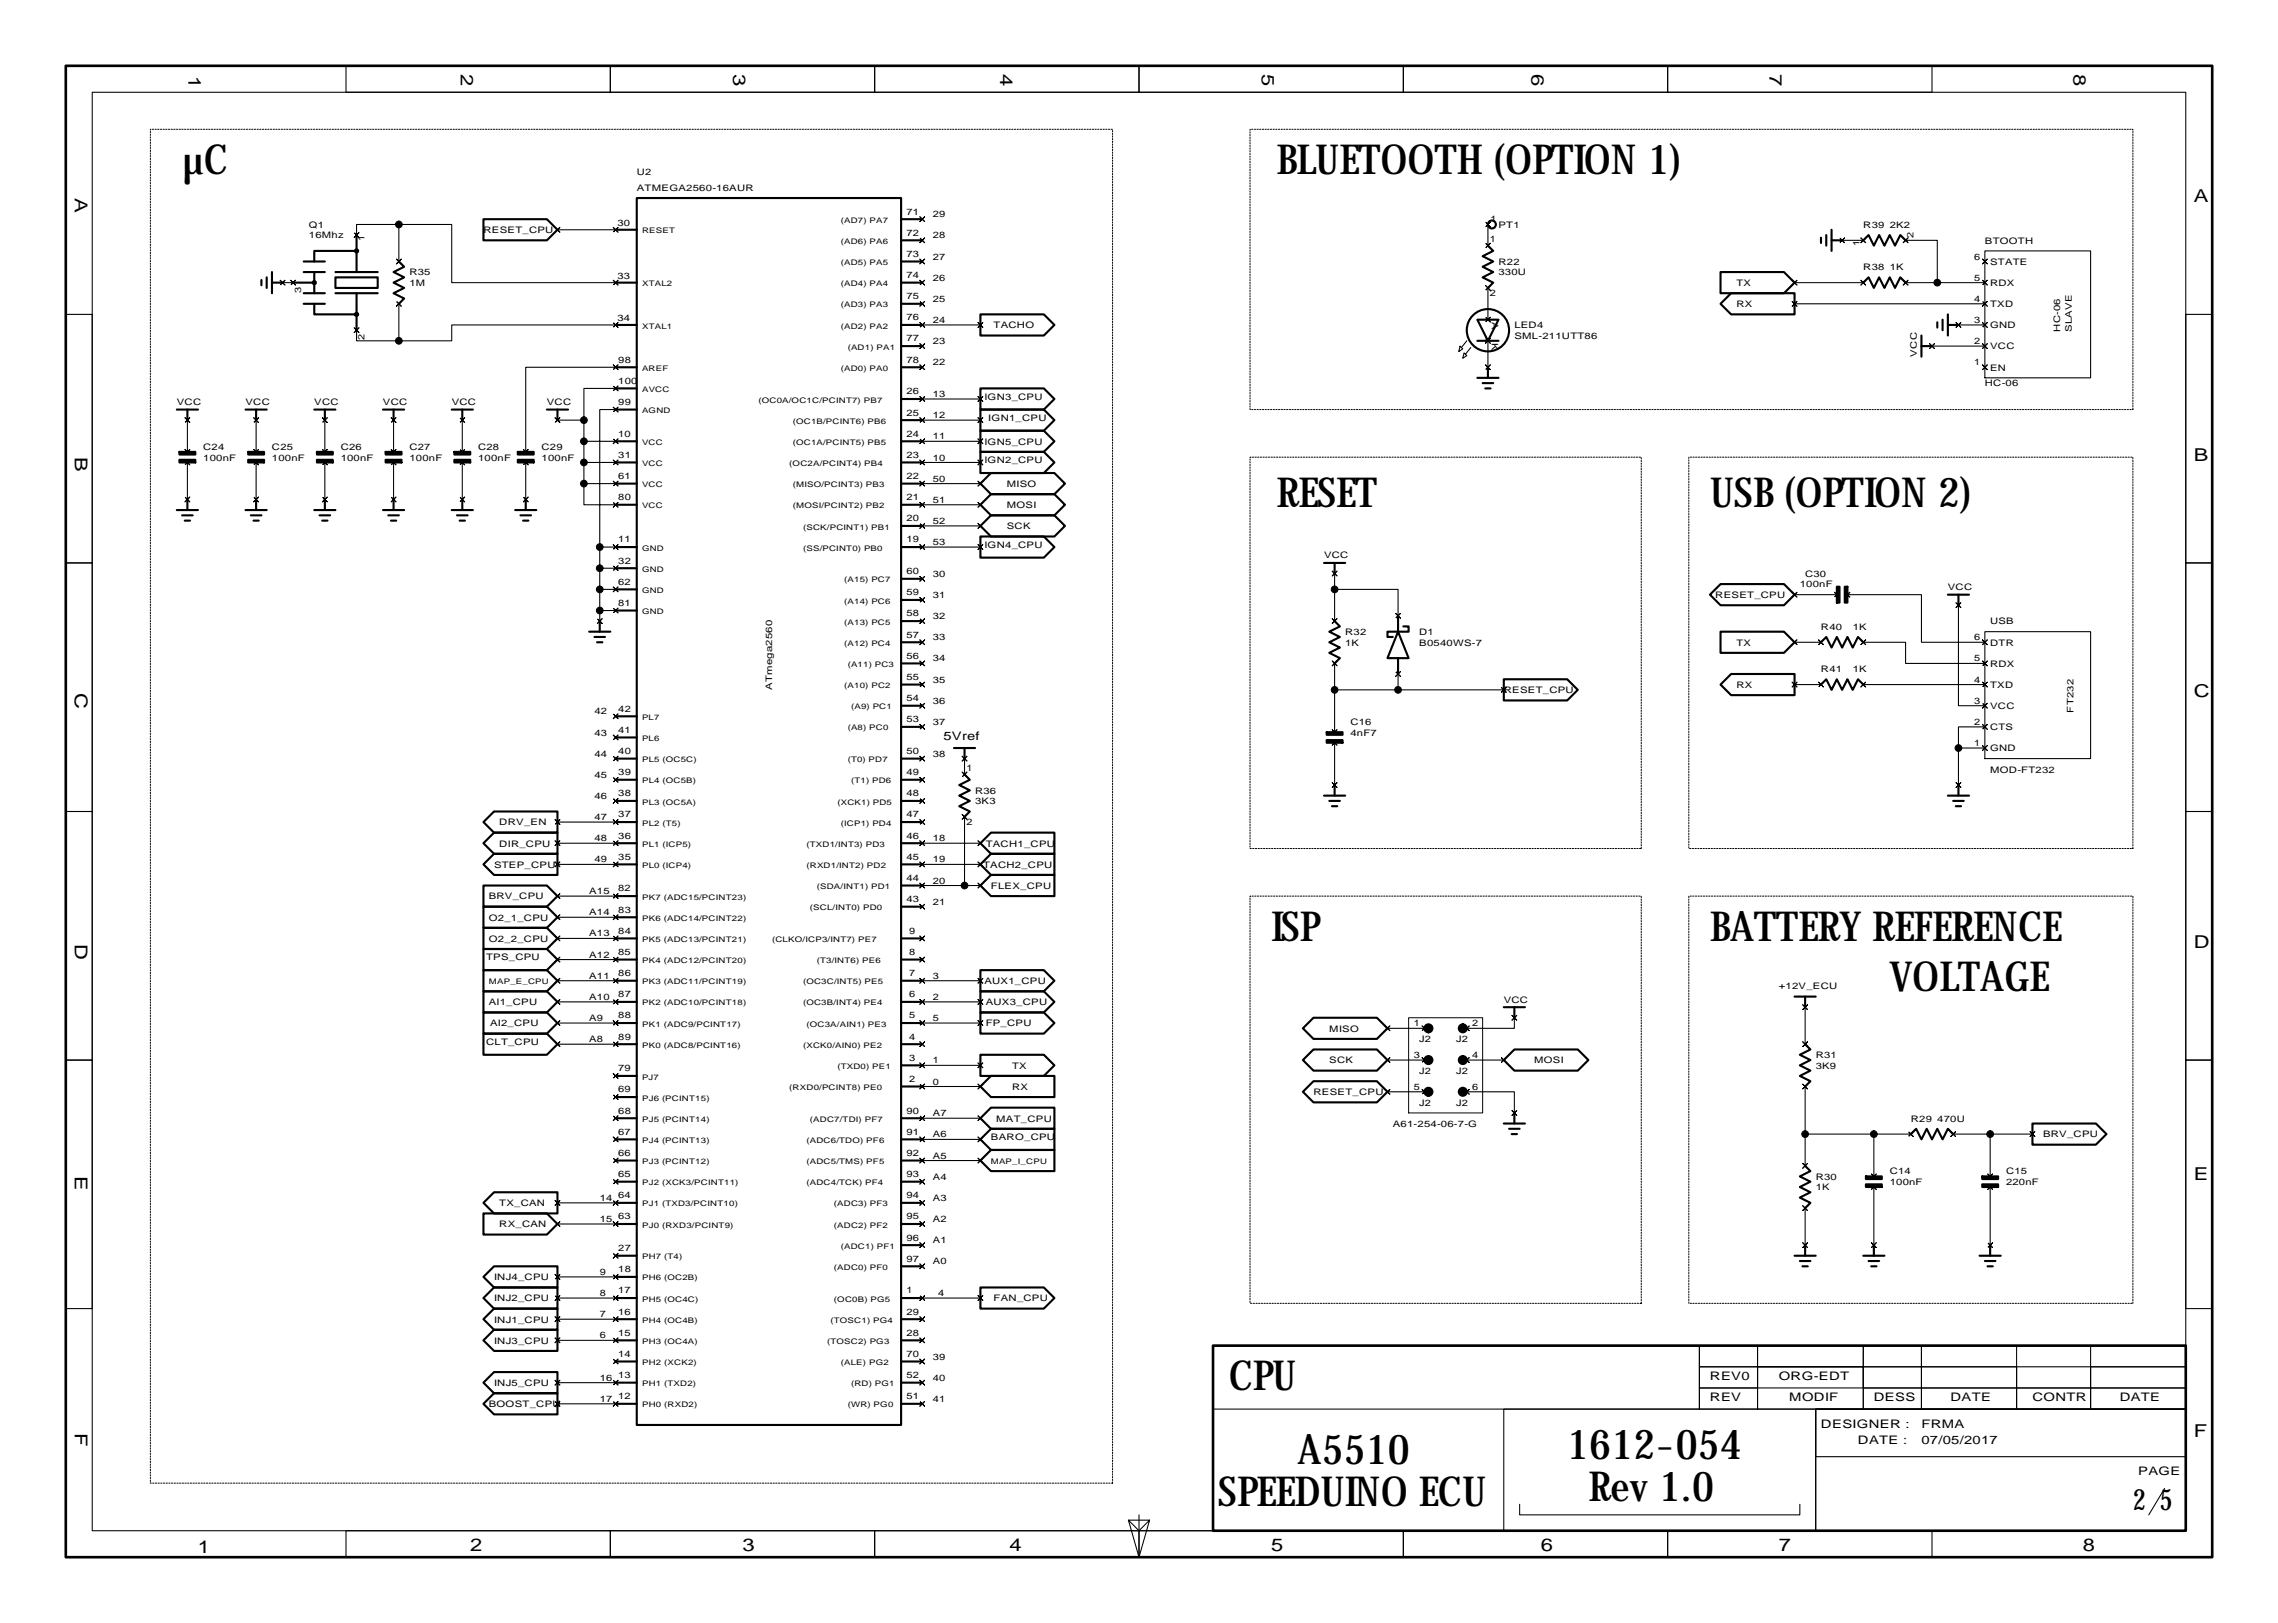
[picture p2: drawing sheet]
<svg xmlns="http://www.w3.org/2000/svg" width="431mm" height="307mm" viewBox="0 0 431 307" stroke-linecap="round" stroke-linejoin="round" font-family="sans-serif">
<defs><g id="words">
<g font-size="7.8">
<text x="34.4" y="32.8">µC</text>
<text x="241.4" y="32.8">BLUETOOTH (OPTION 1)</text>
<text x="241.4" y="95.8">RESET</text>
<text x="323.4" y="95.8">USB (OPTION 2)</text>
<text x="240.4" y="177.8">ISP</text>
<text x="323.4" y="177.8">BATTERY REFERENCE</text>
<text x="357.4" y="187.4">VOLTAGE</text>
<text x="232.4" y="262.8">CPU</text>
<text x="296.4" y="275.8">1612-054</text>
<text x="245.4" y="276.8">A5510</text>
<text x="230.4" y="284.8">SPEEDUINO ECU</text>
<text x="300.4" y="283.8">Rev 1.0</text>
</g>
<g font-size="5.6">
<text x="403.4" y="285.6">2</text>
<text x="408.4" y="285.6">5</text>
</g>
<g font-size="3.4">
<text x="35.7" y="14.4" transform="rotate(90 35.7 14.4)">1</text>
<text x="87.2" y="13.9" transform="rotate(90 87.2 13.9)">2</text>
<text x="138.7" y="13.9" transform="rotate(90 138.7 13.9)">3</text>
<text x="189.2" y="13.9" transform="rotate(90 189.2 13.9)">4</text>
<text x="238.7" y="13.9" transform="rotate(90 238.7 13.9)">5</text>
<text x="289.7" y="13.9" transform="rotate(90 289.7 13.9)">6</text>
<text x="334.7" y="13.9" transform="rotate(90 334.7 13.9)">7</text>
<text x="392.2" y="13.9" transform="rotate(90 392.2 13.9)">8</text>
<text x="14.2" y="37.4" transform="rotate(90 14.2 37.4)">A</text>
<text x="414.9" y="38.2">A</text>
<text x="14.2" y="86.4" transform="rotate(90 14.2 86.4)">B</text>
<text x="414.9" y="87.2">B</text>
<text x="14.2" y="130.9" transform="rotate(90 14.2 130.9)">C</text>
<text x="414.9" y="131.7">C</text>
<text x="14.2" y="178.4" transform="rotate(90 14.2 178.4)">D</text>
<text x="414.9" y="179.2">D</text>
<text x="14.2" y="222.4" transform="rotate(90 14.2 222.4)">E</text>
<text x="414.9" y="223.2">E</text>
<text x="14.2" y="270.9" transform="rotate(90 14.2 270.9)">F</text>
<text x="414.9" y="271.7">F</text>
<text x="37.4" y="293.7">1</text>
<text x="88.9" y="293.2">2</text>
<text x="140.4" y="293.2">3</text>
<text x="190.9" y="293.2">4</text>
<text x="240.4" y="293.2">5</text>
<text x="291.4" y="293.2">6</text>
<text x="336.4" y="293.2">7</text>
<text x="393.9" y="293.2">8</text>
</g>
<g font-size="2.2">
<text x="178.4" y="140">5Vref</text>
<text x="323.4" y="261">REV0</text>
<text x="336.4" y="261">ORG-EDT</text>
<text x="323.4" y="265">REV</text>
<text x="338.4" y="265">MODIF</text>
<text x="344.4" y="270">DESIGNER :</text>
<text x="354.4" y="265">DESS</text>
<text x="363.4" y="270">FRMA</text>
<text x="368.9" y="265">DATE</text>
<text x="384.4" y="265">CONTR</text>
<text x="400.9" y="265">DATE</text>
<text x="351.4" y="273">DATE :</text>
<text x="363.4" y="273">07/05/2017</text>
<text x="404.4" y="279">PAGE</text>
</g>
<g font-size="1.7">
<text x="120.4" y="33.1">U2</text>
<text x="120.4" y="36.1">ATMEGA2560-16AUR</text>
<text x="171.4" y="40.6">71</text>
<text x="176.4" y="41.1">29</text>
<text x="58.4" y="43.1">Q1</text>
<text x="58.4" y="45.1">16Mhz</text>
<text x="69" y="45.6" transform="rotate(-90 69 45.6)">1</text>
<text x="91.4" y="44.1">RESET_CPU</text>
<text x="116.8" y="42.7">30</text>
<text x="171.4" y="44.6">72</text>
<text x="176.4" y="45.1">28</text>
<text x="281.8" y="45.7">1</text>
<text x="282" y="42.1">1</text>
<text x="283.4" y="43.1">PT1</text>
<text x="351.7" y="46.6" transform="rotate(-90 351.7 46.6)">1</text>
<text x="352.4" y="43.1">R39</text>
<text x="357.4" y="43.1">2K2</text>
<text x="362" y="45.1" transform="rotate(-90 362 45.1)">2</text>
<text x="375.4" y="46.1">BTOOTH</text>
<text x="77.4" y="52.1">R35</text>
<text x="116.8" y="52.7">33</text>
<text x="171.4" y="48.6">73</text>
<text x="171.4" y="52.6">74</text>
<text x="176.4" y="49.1">27</text>
<text x="176.4" y="53.1">26</text>
<text x="283.4" y="50.1">R22</text>
<text x="283.4" y="52.1">330U</text>
<text x="352.4" y="51.1">R38</text>
<text x="357.4" y="51.1">1K</text>
<text x="373.4" y="49.1">6</text>
<text x="373.4" y="53.1">5</text>
<text x="376.4" y="50.1">STATE</text>
<text x="57" y="55.3" transform="rotate(-90 57 55.3)">3</text>
<text x="77.4" y="54.1">1M</text>
<text x="171.4" y="56.6">75</text>
<text x="176.4" y="57.1">25</text>
<text x="281.8" y="55.9">2</text>
<text x="328.4" y="58.1">RX</text>
<text x="328.4" y="54.1">TX</text>
<text x="373.4" y="57.1">4</text>
<text x="376.4" y="54.1">RDX</text>
<text x="376.4" y="58.1">TXD</text>
<text x="69" y="64.3" transform="rotate(-90 69 64.3)">2</text>
<text x="116.8" y="60.7">34</text>
<text x="171.4" y="60.6">76</text>
<text x="171.4" y="64.6">77</text>
<text x="176.4" y="61.1">24</text>
<text x="176.4" y="65.1">23</text>
<text x="187.9" y="62.1">TACHO</text>
<text x="282.2" y="60.8" transform="rotate(90 282.2 60.8)">A</text>
<text x="282.2" y="64.8" transform="rotate(90 282.2 64.8)">K</text>
<text x="286.4" y="62.1">LED4</text>
<text x="286.4" y="64.1">SML-211UTT86</text>
<text x="373.4" y="61.1">3</text>
<text x="373.4" y="65.1">2</text>
<text x="376.4" y="62.1">GND</text>
<text x="389.7" y="62.7" transform="rotate(-90 389.7 62.7)">HC-06</text>
<text x="391.9" y="62.7" transform="rotate(-90 391.9 62.7)">SLAVE</text>
<text x="116.9" y="68.6">98</text>
<text x="171.4" y="68.6">78</text>
<text x="176.4" y="69.1">22</text>
<text x="362.6" y="67.4" transform="rotate(-90 362.6 67.4)">VCC</text>
<text x="373.4" y="69.1">1</text>
<text x="376.4" y="66.1">VCC</text>
<text x="376.4" y="70.1">EN</text>
<text x="33.4" y="76.6">VCC</text>
<text x="46.4" y="76.6">VCC</text>
<text x="59.4" y="76.6">VCC</text>
<text x="72.4" y="76.6">VCC</text>
<text x="85.4" y="76.6">VCC</text>
<text x="103.4" y="76.6">VCC</text>
<text x="116.9" y="76.6">99</text>
<text x="116.9" y="72.6">100</text>
<text x="171.4" y="74.6">26</text>
<text x="176.4" y="75.1">13</text>
<text x="186.2" y="75.6">IGN3_CPU</text>
<text x="375.4" y="73.1">HC-06</text>
<text x="116.9" y="82.6">10</text>
<text x="171.4" y="82.6">24</text>
<text x="171.4" y="78.6">25</text>
<text x="176.4" y="83.1">11</text>
<text x="176.4" y="79.1">12</text>
<text x="186.9" y="79.6">IGN1_CPU</text>
<text x="38.4" y="85.1">C24</text>
<text x="38.4" y="87.1">100nF</text>
<text x="51.4" y="85.1">C25</text>
<text x="51.4" y="87.1">100nF</text>
<text x="64.4" y="85.1">C26</text>
<text x="64.4" y="87.1">100nF</text>
<text x="77.4" y="85.1">C27</text>
<text x="77.4" y="87.1">100nF</text>
<text x="90.4" y="85.1">C28</text>
<text x="90.4" y="87.1">100nF</text>
<text x="102.4" y="85.1">C29</text>
<text x="102.4" y="87.1">100nF</text>
<text x="116.9" y="86.6">31</text>
<text x="171.4" y="86.6">23</text>
<text x="176.4" y="87.1">10</text>
<text x="186.2" y="87.6">IGN2_CPU</text>
<text x="186.2" y="84.1">IGN5_CPU</text>
<text x="116.9" y="90.6">61</text>
<text x="116.9" y="94.6">80</text>
<text x="171.4" y="94.6">21</text>
<text x="171.4" y="90.6">22</text>
<text x="176.4" y="91.1">50</text>
<text x="176.4" y="95.1">51</text>
<text x="190.4" y="92.1">MISO</text>
<text x="171.4" y="98.6">20</text>
<text x="176.4" y="99.1">52</text>
<text x="190.4" y="100.1">SCK</text>
<text x="190.4" y="96.1">MOSI</text>
<text x="116.9" y="102.6">11</text>
<text x="116.9" y="106.6">32</text>
<text x="171.4" y="102.6">19</text>
<text x="176.4" y="103.1">53</text>
<text x="186.2" y="103.6">IGN4_CPU</text>
<text x="250.4" y="105.6">VCC</text>
<text x="116.9" y="110.6">62</text>
<text x="171.4" y="112.6">59</text>
<text x="171.4" y="108.6">60</text>
<text x="176.4" y="109.1">30</text>
<text x="176.4" y="113.1">31</text>
<text x="324.4" y="113.1">RESET_CPU</text>
<text x="340.4" y="111.1">100nF</text>
<text x="341.4" y="109.1">C30</text>
<text x="368.4" y="111.6">VCC</text>
<text x="116.9" y="114.6">81</text>
<text x="171.4" y="116.6">58</text>
<text x="176.4" y="117.1">32</text>
<text x="344.4" y="119.1">R40</text>
<text x="350.4" y="119.1">1K</text>
<text x="376.4" y="118.1">USB</text>
<text x="171.4" y="124.6">56</text>
<text x="171.4" y="120.6">57</text>
<text x="176.4" y="125.1">34</text>
<text x="176.4" y="121.1">33</text>
<text x="254.4" y="120.1">R32</text>
<text x="254.4" y="122.1">1K</text>
<text x="268.4" y="120.1">D1</text>
<text x="268.4" y="122.1">B0540WS-7</text>
<text x="328.4" y="122.1">TX</text>
<text x="373.4" y="121.1">6</text>
<text x="373.4" y="125.1">5</text>
<text x="376.4" y="122.1">DTR</text>
<text x="146.1" y="130.4" transform="rotate(-90 146.1 130.4)">ATmega2560</text>
<text x="171.4" y="128.6">55</text>
<text x="176.4" y="129.1">35</text>
<text x="284.4" y="131.1">RESET_CPU</text>
<text x="328.4" y="130.1">RX</text>
<text x="344.4" y="127.1">R41</text>
<text x="350.4" y="127.1">1K</text>
<text x="373.4" y="129.1">4</text>
<text x="376.4" y="126.1">RDX</text>
<text x="376.4" y="130.1">TXD</text>
<text x="112.4" y="135.1">42</text>
<text x="116.9" y="134.6">42</text>
<text x="171.4" y="136.6">53</text>
<text x="171.4" y="132.6">54</text>
<text x="176.4" y="137.1">37</text>
<text x="176.4" y="133.1">36</text>
<text x="255.4" y="137.1">C16</text>
<text x="373.4" y="133.1">3</text>
<text x="373.4" y="137.1">2</text>
<text x="376.4" y="134.1">VCC</text>
<text x="392.2" y="134.7" transform="rotate(-90 392.2 134.7)">FT232</text>
<text x="112.4" y="139.1">43</text>
<text x="112.4" y="143.1">44</text>
<text x="116.9" y="142.6">40</text>
<text x="116.9" y="138.6">41</text>
<text x="171.4" y="142.6">50</text>
<text x="176.4" y="143.1">38</text>
<text x="255.4" y="139.1">4nF7</text>
<text x="373.4" y="141.1">1</text>
<text x="376.4" y="142.1">GND</text>
<text x="376.4" y="138.1">CTS</text>
<text x="112.4" y="147.1">45</text>
<text x="116.9" y="146.6">39</text>
<text x="171.4" y="146.6">49</text>
<text x="182.8" y="145.7">1</text>
<text x="376.4" y="146.1">MOD-FT232</text>
<text x="112.4" y="155.1">47</text>
<text x="112.4" y="151.1">46</text>
<text x="116.9" y="154.6">37</text>
<text x="116.9" y="150.6">38</text>
<text x="171.4" y="154.6">47</text>
<text x="171.4" y="150.6">48</text>
<text x="182.8" y="155.9">2</text>
<text x="184.4" y="150.1">R36</text>
<text x="184.4" y="152.1">3K3</text>
<text x="94.4" y="156.1">DRV_EN</text>
<text x="94.4" y="160.1">DIR_CPU</text>
<text x="112.4" y="159.1">48</text>
<text x="116.9" y="158.6">36</text>
<text x="171.4" y="158.6">46</text>
<text x="176.4" y="159.1">18</text>
<text x="186.4" y="160.1">TACH1_CPU</text>
<text x="93.4" y="164.1">STEP_CPU</text>
<text x="112.4" y="163.1">49</text>
<text x="116.9" y="162.6">35</text>
<text x="171.4" y="166.6">44</text>
<text x="171.4" y="162.6">45</text>
<text x="176.4" y="163.1">19</text>
<text x="176.4" y="167.1">20</text>
<text x="185.9" y="164.1">TACH2_CPU</text>
<text x="92.4" y="170.1">BRV_CPU</text>
<text x="111.4" y="173.1">A14</text>
<text x="111.4" y="169.1">A15</text>
<text x="116.9" y="168.6">82</text>
<text x="116.9" y="172.6">83</text>
<text x="171.4" y="170.6">43</text>
<text x="176.4" y="171.1">21</text>
<text x="187.4" y="168.1">FLEX_CPU</text>
<text x="92.4" y="174.1">O2_1_CPU</text>
<text x="92.4" y="178.1">O2_2_CPU</text>
<text x="111.4" y="177.1">A13</text>
<text x="116.9" y="176.6">84</text>
<text x="171.9" y="176.6">9</text>
<text x="91.9" y="181.6">TPS_CPU</text>
<text x="111.4" y="181.1">A12</text>
<text x="111.4" y="185.1">A11</text>
<text x="116.9" y="180.6">85</text>
<text x="116.9" y="184.6">86</text>
<text x="171.9" y="184.6">7</text>
<text x="171.9" y="180.6">8</text>
<text x="176.4" y="185.1">3</text>
<text x="92.4" y="190.1">AI1_CPU</text>
<text x="111.4" y="189.1">A10</text>
<text x="116.9" y="188.6">87</text>
<text x="171.9" y="188.6">6</text>
<text x="176.4" y="189.1">2</text>
<text x="186.2" y="186.1">AUX1_CPU</text>
<text x="186.4" y="190.1">AUX3_CPU</text>
<text x="284.4" y="189.6">VCC</text>
<text x="336.4" y="187.1">+12V_ECU</text>
<text x="91.9" y="197.6">CLT_CPU</text>
<text x="92.7" y="194.1">AI2_CPU</text>
<text x="111.4" y="193.1">A9</text>
<text x="111.4" y="197.1">A8</text>
<text x="116.9" y="192.6">88</text>
<text x="116.9" y="196.6">89</text>
<text x="171.9" y="196.6">4</text>
<text x="171.9" y="192.6">5</text>
<text x="176.4" y="193.1">5</text>
<text x="186.4" y="194.1">FP_CPU</text>
<text x="251.4" y="195.1">MISO</text>
<text x="267.4" y="194.1">1</text>
<text x="268.4" y="197.1">J2</text>
<text x="275.4" y="197.1">J2</text>
<text x="278.4" y="194.1">2</text>
<text x="116.9" y="202.6">79</text>
<text x="171.9" y="200.6">3</text>
<text x="176.4" y="201.1">1</text>
<text x="191.4" y="202.1">TX</text>
<text x="251.4" y="201.1">SCK</text>
<text x="267.4" y="200.1">3</text>
<text x="268.4" y="203.1">J2</text>
<text x="275.4" y="203.1">J2</text>
<text x="278.4" y="200.1">4</text>
<text x="290.2" y="201.1">MOSI</text>
<text x="343.4" y="200.1">R31</text>
<text x="343.4" y="202.1">3K9</text>
<text x="116.9" y="206.6">69</text>
<text x="171.9" y="204.6">2</text>
<text x="176.4" y="205.1">0</text>
<text x="191.4" y="206.1">RX</text>
<text x="248.4" y="207.1">RESET_CPU</text>
<text x="267.4" y="206.1">5</text>
<text x="268.4" y="209.1">J2</text>
<text x="275.4" y="209.1">J2</text>
<text x="278.4" y="206.1">6</text>
<text x="116.9" y="214.6">67</text>
<text x="116.9" y="210.6">68</text>
<text x="171.4" y="210.6">90</text>
<text x="171.4" y="214.6">91</text>
<text x="176.4" y="215.1">A6</text>
<text x="176.4" y="211.1">A7</text>
<text x="187.4" y="215.6">BARO_CPU</text>
<text x="188.4" y="212.1">MAT_CPU</text>
<text x="263.4" y="213.1">A61-254-06-7-G</text>
<text x="361.4" y="212.1">R29</text>
<text x="366.4" y="212.1">470U</text>
<text x="386.4" y="215.1">BRV_CPU</text>
<text x="116.9" y="218.6">66</text>
<text x="171.4" y="218.6">92</text>
<text x="176.4" y="219.1">A5</text>
<text x="113.4" y="227.1">14</text>
<text x="116.9" y="226.6">64</text>
<text x="116.9" y="222.6">65</text>
<text x="171.4" y="222.6">93</text>
<text x="171.4" y="226.6">94</text>
<text x="176.4" y="223.1">A4</text>
<text x="176.4" y="227.1">A3</text>
<text x="343.4" y="223.1">R30</text>
<text x="343.4" y="225.1">1K</text>
<text x="357.4" y="222.1">C14</text>
<text x="357.4" y="224.1">100nF</text>
<text x="379.4" y="222.1">C15</text>
<text x="379.4" y="224.1">220nF</text>
<text x="94.4" y="228.1">TX_CAN</text>
<text x="94.4" y="232.1">RX_CAN</text>
<text x="113.4" y="231.1">15</text>
<text x="116.9" y="230.6">63</text>
<text x="171.4" y="230.6">95</text>
<text x="176.4" y="231.1">A2</text>
<text x="116.9" y="236.6">27</text>
<text x="171.4" y="234.6">96</text>
<text x="171.4" y="238.6">97</text>
<text x="176.4" y="235.1">A1</text>
<text x="176.4" y="239.1">A0</text>
<text x="93.4" y="242.1">INJ4_CPU</text>
<text x="113.4" y="241.1">9</text>
<text x="113.4" y="245.1">8</text>
<text x="116.9" y="244.6">17</text>
<text x="116.9" y="240.6">18</text>
<text x="171.4" y="244.6">1</text>
<text x="177.4" y="245.1">4</text>
<text x="93.4" y="250.1">INJ1_CPU</text>
<text x="93.4" y="246.1">INJ2_CPU</text>
<text x="113.4" y="249.1">7</text>
<text x="116.9" y="248.6">16</text>
<text x="171.4" y="248.6">29</text>
<text x="187.9" y="246.1">FAN_CPU</text>
<text x="93.4" y="254.1">INJ3_CPU</text>
<text x="113.4" y="253.1">6</text>
<text x="116.9" y="256.6">14</text>
<text x="116.9" y="252.6">15</text>
<text x="171.4" y="252.6">28</text>
<text x="171.4" y="256.6">70</text>
<text x="176.4" y="257.1">39</text>
<text x="93.4" y="262.1">INJ5_CPU</text>
<text x="113.4" y="261.1">16</text>
<text x="116.9" y="260.6">13</text>
<text x="171.4" y="260.6">52</text>
<text x="176.4" y="261.1">40</text>
<text x="92.4" y="266.1">BOOST_CPU</text>
<text x="113.4" y="265.1">17</text>
<text x="116.9" y="264.6">12</text>
<text x="171.4" y="264.6">51</text>
<text x="176.4" y="265.1">41</text>
</g>
<g font-size="1.4">
<text x="121.4" y="44.1">RESET</text>
<text x="159" y="42.1">(AD7) PA7</text>
<text x="159" y="46.1">(AD6) PA6</text>
<text x="159" y="50.1">(AD5) PA5</text>
<text x="121.4" y="54.1">XTAL2</text>
<text x="159" y="58.1">(AD3) PA3</text>
<text x="159" y="54.1">(AD4) PA4</text>
<text x="121.4" y="62.1">XTAL1</text>
<text x="159" y="62.1">(AD2) PA2</text>
<text x="121.4" y="70.1">AREF</text>
<text x="159" y="70.1">(AD0) PA0</text>
<text x="160.3" y="66.1">(AD1) PA1</text>
<text x="121.4" y="74.1">AVCC</text>
<text x="143.4" y="76.1">(OC0A/OC1C/PCINT7) PB7</text>
<text x="121.4" y="78.1">AGND</text>
<text x="149.9" y="80.1">(OC1B/PCINT6) PB6</text>
<text x="121.4" y="88.1">VCC</text>
<text x="121.4" y="84.1">VCC</text>
<text x="149.3" y="88.1">(OC2A/PCINT4) PB4</text>
<text x="149.9" y="84.1">(OC1A/PCINT5) PB5</text>
<text x="121.4" y="92.1">VCC</text>
<text x="149.9" y="92.1">(MISO/PCINT3) PB3</text>
<text x="121.4" y="96.1">VCC</text>
<text x="149.9" y="96.1">(MOSI/PCINT2) PB2</text>
<text x="151.9" y="100.1">(SCK/PCINT1) PB1</text>
<text x="121.4" y="104.1">GND</text>
<text x="151.9" y="104.1">(SS/PCINT0) PB0</text>
<text x="121.4" y="108.1">GND</text>
<text x="121.4" y="112.1">GND</text>
<text x="159.7" y="110.1">(A15) PC7</text>
<text x="121.4" y="116.1">GND</text>
<text x="159.7" y="118.1">(A13) PC5</text>
<text x="159.7" y="114.1">(A14) PC6</text>
<text x="159.7" y="122.1">(A12) PC4</text>
<text x="159.7" y="130.1">(A10) PC2</text>
<text x="160.3" y="126.1">(A11) PC3</text>
<text x="121.4" y="136.1">PL7</text>
<text x="161" y="134.1">(A9) PC1</text>
<text x="121.4" y="140.1">PL6</text>
<text x="160.3" y="138.1">(A8) PC0</text>
<text x="121.4" y="144.1">PL5 (OC5C)</text>
<text x="121.4" y="148.1">PL4 (OC5B)</text>
<text x="160.3" y="144.1">(T0) PD7</text>
<text x="161" y="148.1">(T1) PD6</text>
<text x="121.4" y="152.1">PL3 (OC5A)</text>
<text x="158.4" y="152.1">(XCK1) PD5</text>
<text x="121.4" y="156.1">PL2 (T5)</text>
<text x="121.4" y="160.1">PL1 (ICP5)</text>
<text x="152.5" y="160.1">(TXD1/INT3) PD3</text>
<text x="159" y="156.1">(ICP1) PD4</text>
<text x="121.4" y="164.1">PL0 (ICP4)</text>
<text x="152.5" y="164.1">(RXD1/INT2) PD2</text>
<text x="121.4" y="170.1">PK7 (ADC15/PCINT23)</text>
<text x="153.2" y="172.1">(SCL/INT0) PD0</text>
<text x="154.5" y="168.1">(SDA/INT1) PD1</text>
<text x="121.4" y="174.1">PK6 (ADC14/PCINT22)</text>
<text x="121.4" y="178.1">PK5 (ADC13/PCINT21)</text>
<text x="146" y="178.1">(CLKO/ICP3/INT7) PE7</text>
<text x="121.4" y="182.1">PK4 (ADC12/PCINT20)</text>
<text x="154.5" y="182.1">(T3/INT6) PE6</text>
<text x="92.4" y="186.1">MAP_E_CPU</text>
<text x="121.4" y="186.1">PK3 (ADC11/PCINT19)</text>
<text x="121.4" y="190.1">PK2 (ADC10/PCINT18)</text>
<text x="151.9" y="190.1">(OC3B/INT4) PE4</text>
<text x="151.9" y="186.1">(OC3C/INT5) PE5</text>
<text x="121.4" y="194.1">PK1 (ADC9/PCINT17)</text>
<text x="152.5" y="194.1">(OC3A/AIN1) PE3</text>
<text x="121.4" y="198.1">PK0 (ADC8/PCINT16)</text>
<text x="151.9" y="198.1">(XCK0/AIN0) PE2</text>
<text x="158.4" y="202.1">(TXD0) PE1</text>
<text x="121.4" y="208.1">PJ6 (PCINT15)</text>
<text x="121.4" y="204.1">PJ7</text>
<text x="149.3" y="206.1">(RXD0/PCINT8) PE0</text>
<text x="121.4" y="212.1">PJ5 (PCINT14)</text>
<text x="153.2" y="212.1">(ADC7/TDI) PF7</text>
<text x="121.4" y="220.1">PJ3 (PCINT12)</text>
<text x="121.4" y="216.1">PJ4 (PCINT13)</text>
<text x="152.5" y="216.1">(ADC6/TDO) PF6</text>
<text x="152.5" y="220.1">(ADC5/TMS) PF5</text>
<text x="187.4" y="220.1">MAP_I_CPU</text>
<text x="121.4" y="224.1">PJ2 (XCK3/PCINT11)</text>
<text x="152.5" y="224.1">(ADC4/TCK) PF4</text>
<text x="121.4" y="232.1">PJ0 (RXD3/PCINT9)</text>
<text x="121.4" y="228.1">PJ1 (TXD3/PCINT10)</text>
<text x="157.7" y="228.1">(ADC3) PF3</text>
<text x="157.7" y="232.1">(ADC2) PF2</text>
<text x="121.4" y="238.1">PH7 (T4)</text>
<text x="159" y="236.1">(ADC1) PF1</text>
<text x="121.4" y="242.1">PH6 (OC2B)</text>
<text x="157.7" y="240.1">(ADC0) PF0</text>
<text x="121.4" y="250.1">PH4 (OC4B)</text>
<text x="121.4" y="246.1">PH5 (OC4C)</text>
<text x="157.1" y="250.1">(TOSC1) PG4</text>
<text x="157.7" y="246.1">(OC0B) PG5</text>
<text x="121.4" y="254.1">PH3 (OC4A)</text>
<text x="156.4" y="254.1">(TOSC2) PG3</text>
<text x="121.4" y="262.1">PH1 (TXD2)</text>
<text x="121.4" y="258.1">PH2 (XCK2)</text>
<text x="159" y="258.1">(ALE) PG2</text>
<text x="161" y="262.1">(RD) PG1</text>
<text x="121.4" y="266.1">PH0 (RXD2)</text>
<text x="160.3" y="266.1">(WR) PG0</text>
</g>
</g></defs>
<g fill="none" stroke="#000" stroke-width=".2">
<path d="M17.4 17.4h396v272h-396zM65.4 12.4h50v5h-50zM115.4 12.4h50v5h-50zM165.4 12.4h50v5h-50zM215.4 12.4h50v5h-50zM265.4 12.4h50v5h-50zM315.4 12.4h50v5h-50zM12.4 59.4h5v47h-5zM53.4 53.4h2M75.4 42.4h-8v2M75.4 42.4h10v11h31M75.4 42.4v7"/>
<path d="M75.4 57.4v7M105.4 43.4h11M281.4 42.4v4M281.4 54.4v6M339.4 53.4h13M339.4 57.4h36M348.4 45.4h4M360.4 45.4h6v8M360.4 53.4h15M375.4 47.4h20v24h-20zM413.4 59.4h5v47h-5zM35.4 79.4v6"/>
<path d="M48.4 79.4v6M61.4 79.4v6M67.4 62.4v2h8M74.4 79.4v6M87.4 79.4v6M105.4 79.4h5M110.4 79.4v4M116.4 69.4h-17v16M116.4 77.4h-3v26M116.4 73.4h-6v6M116.4 61.4h-31v3h-10M174.4 75.4h11"/>
<path d="M174.4 79.4h11M174.4 61.4h11M276.2 65.5l.5 .5-.8 .5zM276.9 66.7l.5 .5-.7 .5zM277.4 64.4l-1 1.3M278.2 65.7l-1 1.3M281.4 64.4v5M365.4 65.4h10M370.4 61.4h5M35.4 87.4v7M48.4 87.4v7M61.4 87.4v7"/>
<path d="M74.4 87.4v7M87.4 87.4v7M99.4 87.4v7M110.4 83.4v8M110.4 91.4v4h6M110.4 87.4h6M110.4 83.4h6M110.4 91.4h6M174.4 87.4h11M174.4 83.4h11M174.4 91.4h11M174.4 99.4h11"/>
<path d="M174.4 95.4h11M12.4 106.4h5v47h-5zM113.4 111.4h3M113.4 103.4v12M113.4 107.4h3M113.4 103.4h3M116.4 115.4h-3v2M174.4 103.4h11M252.4 111.4h12v5M252.4 108.4v9M339.4 112.4h8M349.4 112.4h14v9h12"/>
<path d="M370.4 114.4v19h5M375.4 119.4h20v24h-20zM413.4 106.4h5v47h-5zM252.4 125.4v13M252.4 130.4h32M264.4 127.4v3M339.4 121.4h5M339.4 129.4h5M352.4 121.4h8v4h15M352.4 129.4h23M375.4 137.4h-5v4M12.4 153.4h5v47h-5z"/>
<path d="M105.4 155.4h11M105.4 159.4h11M174.4 159.4h11M182.4 143.4v3M182.4 154.4v13M252.4 140.4v8M375.4 141.4h-5v7M413.4 153.4h5v47h-5zM105.4 173.4h11M105.4 163.4h11M105.4 169.4h11M105.4 177.4h11"/>
<path d="M174.4 163.4h11M174.4 167.4h11M105.4 193.4h11M105.4 185.4h11M105.4 197.4h11M105.4 181.4h11M105.4 189.4h11M174.4 193.4h11M174.4 185.4h11M174.4 189.4h11M262.4 194.4h7M286.4 192.4v2h-9"/>
<path d="M341.4 190.4v7M12.4 200.4h5v47h-5zM174.4 215.4h11M174.4 201.4h11M174.4 205.4h11M174.4 211.4h11M174.4 219.4h11M262.4 200.4h7M262.4 206.4h7M277.4 206.4h9v4M277.4 200.4h7M341.4 214.4h20"/>
<path d="M341.4 205.4v15M354.4 214.4v8M369.4 214.4h15M376.4 214.4v8M413.4 200.4h5v47h-5zM105.4 227.4h11M105.4 231.4h11M341.4 228.4v7M354.4 224.4v11M376.4 224.4v11M105.4 253.4h11M105.4 245.4h11"/>
<path d="M105.4 249.4h11M105.4 241.4h11M174.4 245.4h11M229.4 254.4h92v12h-92zM321.4 258.4h11v4h-11zM321.4 254.4h11v4h-11zM321.4 254.4h11zM332.4 258.4h20v8h-20zM332.4 258.4h20v4h-20zM332.4 254.4h20v4h-20zM332.4 254.4h20zM352.4 258.4h11v4h-11z"/>
<path d="M352.4 254.4h11v4h-11zM352.4 254.4h11zM363.4 254.4h18v4h-18zM363.4 258.4h18v4h-18zM363.4 254.4h18zM381.4 258.4h14v4h-14zM381.4 254.4h14zM395.4 254.4h18zM395.4 258.4h18v4h-18zM395.4 254.4h18v4h-18zM105.4 261.4h11M105.4 265.4h11"/>
<path d="M284.4 266.4h59v23h-59zM321.4 262.4h11v4h-11zM343.4 266.4h70v9h-70zM343.4 266.4h70v23h-70zM343.4 266.4h70zM352.4 262.4h11v4h-11zM363.4 262.4h18v4h-18zM381.4 262.4h14v4h-14zM395.4 262.4h18v4h-18zM65.4 289.4h50v5h-50zM115.4 289.4h50v5h-50zM165.4 289.4h50v5h-50z"/>
<path d="M213.4 287.4l2 7 2-7h-4l2 2 2-2M215.4 289.4h50v5h-50zM215.4 286.4v3M265.4 289.4h50v5h-50zM287.4 284.4v2h53v-2M315.4 289.4h50v5h-50zM409.4 281.4l-3 5"/>
</g>
<path d="M28.4 24.4h182v256h-182zM236.4 24.4h167v53h-167zM236.4 86.4h74v74h-74zM319.4 86.4h84v74h-84zM236.4 169.4h74v77h-74zM319.4 169.4h84v77h-84z" fill="none" stroke="#000" stroke-width=".19" stroke-dasharray=".3 .3"/>
<g fill="none" stroke="#000" stroke-width=".19">
<path d="M53 53l.4 .4 .5-.4-.5 .4 .5 .5-.5-.5-.4 .5 .4-.5zM55 53l.4 .4 .5-.4-.5 .4 .5 .5-.5-.5-.4 .5 .4-.5zM67 44l.4 .4 .5-.4-.5 .4 .5 .5-.5-.5-.4 .5 .4-.5zM75 49l.4 .4 .5-.4-.5 .4 .5 .5-.5-.5-.4 .5 .4-.5zM75 57l.4 .4 .5-.4-.5 .4 .5 .5-.5-.5-.4 .5 .4-.5zM105 43l.4 .4 .5-.4-.5 .4 .5 .5-.5-.5-.4 .5 .4-.5zM116 43l.4 .4 .5-.4-.5 .4 .5 .5-.5-.5-.4 .5 .4-.5zM116 53l.4 .4 .5-.4-.5 .4 .5 .5-.5-.5-.4 .5 .4-.5zM174 41l.4 .4 .5-.4-.5 .4 .5 .5-.5-.5-.4 .5 .4-.5zM174 45l.4 .4 .5-.4-.5 .4 .5 .5-.5-.5-.4 .5 .4-.5zM174 49l.4 .4 .5-.4-.5 .4 .5 .5-.5-.5-.4 .5 .4-.5zM174 53l.4 .4 .5-.4-.5 .4 .5 .5-.5-.5-.4 .5 .4-.5z"/>
<path d="M174 57l.4 .4 .5-.4-.5 .4 .5 .5-.5-.5-.4 .5 .4-.5zM281 46l.4 .4 .5-.4-.5 .4 .5 .5-.5-.5-.4 .5 .4-.5zM281 54l.4 .4 .5-.4-.5 .4 .5 .5-.5-.5-.4 .5 .4-.5zM281 42l.4 .4 .5-.4-.5 .4 .5 .5-.5-.5-.4 .5 .4-.5zM281 60l.4 .4 .5-.4-.5 .4 .5 .5-.5-.5-.4 .5 .4-.5zM339 57l.4 .4 .5-.4-.5 .4 .5 .5-.5-.5-.4 .5 .4-.5zM339 53l.4 .4 .5-.4-.5 .4 .5 .5-.5-.5-.4 .5 .4-.5zM348 45l.4 .4 .5-.4-.5 .4 .5 .5-.5-.5-.4 .5 .4-.5zM352 45l.4 .4 .5-.4-.5 .4 .5 .5-.5-.5-.4 .5 .4-.5zM352 53l.4 .4 .5-.4-.5 .4 .5 .5-.5-.5-.4 .5 .4-.5zM360 45l.4 .4 .5-.4-.5 .4 .5 .5-.5-.5-.4 .5 .4-.5zM360 53l.4 .4 .5-.4-.5 .4 .5 .5-.5-.5-.4 .5 .4-.5z"/>
<path d="M375 49l.4 .4 .5-.4-.5 .4 .5 .5-.5-.5-.4 .5 .4-.5zM375 53l.4 .4 .5-.4-.5 .4 .5 .5-.5-.5-.4 .5 .4-.5zM375 57l.4 .4 .5-.4-.5 .4 .5 .5-.5-.5-.4 .5 .4-.5zM35 79l.4 .4 .5-.4-.5 .4 .5 .5-.5-.5-.4 .5 .4-.5zM48 79l.4 .4 .5-.4-.5 .4 .5 .5-.5-.5-.4 .5 .4-.5zM61 79l.4 .4 .5-.4-.5 .4 .5 .5-.5-.5-.4 .5 .4-.5zM67 62l.4 .4 .5-.4-.5 .4 .5 .5-.5-.5-.4 .5 .4-.5zM74 79l.4 .4 .5-.4-.5 .4 .5 .5-.5-.5-.4 .5 .4-.5zM87 79l.4 .4 .5-.4-.5 .4 .5 .5-.5-.5-.4 .5 .4-.5zM105 79l.4 .4 .5-.4-.5 .4 .5 .5-.5-.5-.4 .5 .4-.5zM116 61l.4 .4 .5-.4-.5 .4 .5 .5-.5-.5-.4 .5 .4-.5zM116 69l.4 .4 .5-.4-.5 .4 .5 .5-.5-.5-.4 .5 .4-.5z"/>
<path d="M116 77l.4 .4 .5-.4-.5 .4 .5 .5-.5-.5-.4 .5 .4-.5zM116 73l.4 .4 .5-.4-.5 .4 .5 .5-.5-.5-.4 .5 .4-.5zM174 79l.4 .4 .5-.4-.5 .4 .5 .5-.5-.5-.4 .5 .4-.5zM174 75l.4 .4 .5-.4-.5 .4 .5 .5-.5-.5-.4 .5 .4-.5zM174 61l.4 .4 .5-.4-.5 .4 .5 .5-.5-.5-.4 .5 .4-.5zM174 65l.4 .4 .5-.4-.5 .4 .5 .5-.5-.5-.4 .5 .4-.5zM174 69l.4 .4 .5-.4-.5 .4 .5 .5-.5-.5-.4 .5 .4-.5zM185 61l.4 .4 .5-.4-.5 .4 .5 .5-.5-.5-.4 .5 .4-.5zM185 79l.4 .4 .5-.4-.5 .4 .5 .5-.5-.5-.4 .5 .4-.5zM185 75l.4 .4 .5-.4-.5 .4 .5 .5-.5-.5-.4 .5 .4-.5zM281 69l.4 .4 .5-.4-.5 .4 .5 .5-.5-.5-.4 .5 .4-.5zM281 64l.4 .4 .5-.4-.5 .4 .5 .5-.5-.5-.4 .5 .4-.5z"/>
<path d="M365 65l.4 .4 .5-.4-.5 .4 .5 .5-.5-.5-.4 .5 .4-.5zM370 61l.4 .4 .5-.4-.5 .4 .5 .5-.5-.5-.4 .5 .4-.5zM375 61l.4 .4 .5-.4-.5 .4 .5 .5-.5-.5-.4 .5 .4-.5zM375 65l.4 .4 .5-.4-.5 .4 .5 .5-.5-.5-.4 .5 .4-.5zM375 69l.4 .4 .5-.4-.5 .4 .5 .5-.5-.5-.4 .5 .4-.5zM35 94l.4 .4 .5-.4-.5 .4 .5 .5-.5-.5-.4 .5 .4-.5zM35 85l.4 .4 .5-.4-.5 .4 .5 .5-.5-.5-.4 .5 .4-.5zM35 87l.4 .4 .5-.4-.5 .4 .5 .5-.5-.5-.4 .5 .4-.5zM48 94l.4 .4 .5-.4-.5 .4 .5 .5-.5-.5-.4 .5 .4-.5zM48 85l.4 .4 .5-.4-.5 .4 .5 .5-.5-.5-.4 .5 .4-.5zM48 87l.4 .4 .5-.4-.5 .4 .5 .5-.5-.5-.4 .5 .4-.5zM61 94l.4 .4 .5-.4-.5 .4 .5 .5-.5-.5-.4 .5 .4-.5z"/>
<path d="M61 85l.4 .4 .5-.4-.5 .4 .5 .5-.5-.5-.4 .5 .4-.5zM61 87l.4 .4 .5-.4-.5 .4 .5 .5-.5-.5-.4 .5 .4-.5zM74 94l.4 .4 .5-.4-.5 .4 .5 .5-.5-.5-.4 .5 .4-.5zM74 85l.4 .4 .5-.4-.5 .4 .5 .5-.5-.5-.4 .5 .4-.5zM74 87l.4 .4 .5-.4-.5 .4 .5 .5-.5-.5-.4 .5 .4-.5zM87 94l.4 .4 .5-.4-.5 .4 .5 .5-.5-.5-.4 .5 .4-.5zM87 85l.4 .4 .5-.4-.5 .4 .5 .5-.5-.5-.4 .5 .4-.5zM87 87l.4 .4 .5-.4-.5 .4 .5 .5-.5-.5-.4 .5 .4-.5zM99 94l.4 .4 .5-.4-.5 .4 .5 .5-.5-.5-.4 .5 .4-.5zM99 85l.4 .4 .5-.4-.5 .4 .5 .5-.5-.5-.4 .5 .4-.5zM99 87l.4 .4 .5-.4-.5 .4 .5 .5-.5-.5-.4 .5 .4-.5zM116 83l.4 .4 .5-.4-.5 .4 .5 .5-.5-.5-.4 .5 .4-.5z"/>
<path d="M116 87l.4 .4 .5-.4-.5 .4 .5 .5-.5-.5-.4 .5 .4-.5zM116 91l.4 .4 .5-.4-.5 .4 .5 .5-.5-.5-.4 .5 .4-.5zM116 95l.4 .4 .5-.4-.5 .4 .5 .5-.5-.5-.4 .5 .4-.5zM174 99l.4 .4 .5-.4-.5 .4 .5 .5-.5-.5-.4 .5 .4-.5zM174 95l.4 .4 .5-.4-.5 .4 .5 .5-.5-.5-.4 .5 .4-.5zM174 91l.4 .4 .5-.4-.5 .4 .5 .5-.5-.5-.4 .5 .4-.5zM174 87l.4 .4 .5-.4-.5 .4 .5 .5-.5-.5-.4 .5 .4-.5zM174 83l.4 .4 .5-.4-.5 .4 .5 .5-.5-.5-.4 .5 .4-.5zM185 91l.4 .4 .5-.4-.5 .4 .5 .5-.5-.5-.4 .5 .4-.5zM185 99l.4 .4 .5-.4-.5 .4 .5 .5-.5-.5-.4 .5 .4-.5zM185 95l.4 .4 .5-.4-.5 .4 .5 .5-.5-.5-.4 .5 .4-.5zM185 87l.4 .4 .5-.4-.5 .4 .5 .5-.5-.5-.4 .5 .4-.5z"/>
<path d="M185 83l.4 .4 .5-.4-.5 .4 .5 .5-.5-.5-.4 .5 .4-.5zM113 117l.4 .4 .5-.4-.5 .4 .5 .5-.5-.5-.4 .5 .4-.5zM116 103l.4 .4 .5-.4-.5 .4 .5 .5-.5-.5-.4 .5 .4-.5zM116 107l.4 .4 .5-.4-.5 .4 .5 .5-.5-.5-.4 .5 .4-.5zM116 111l.4 .4 .5-.4-.5 .4 .5 .5-.5-.5-.4 .5 .4-.5zM116 115l.4 .4 .5-.4-.5 .4 .5 .5-.5-.5-.4 .5 .4-.5zM174 103l.4 .4 .5-.4-.5 .4 .5 .5-.5-.5-.4 .5 .4-.5zM174 117l.4 .4 .5-.4-.5 .4 .5 .5-.5-.5-.4 .5 .4-.5zM174 113l.4 .4 .5-.4-.5 .4 .5 .5-.5-.5-.4 .5 .4-.5zM174 109l.4 .4 .5-.4-.5 .4 .5 .5-.5-.5-.4 .5 .4-.5zM185 103l.4 .4 .5-.4-.5 .4 .5 .5-.5-.5-.4 .5 .4-.5zM252 108l.4 .4 .5-.4-.5 .4 .5 .5-.5-.5-.4 .5 .4-.5z"/>
<path d="M252 117l.4 .4 .5-.4-.5 .4 .5 .5-.5-.5-.4 .5 .4-.5zM264 116l.4 .4 .5-.4-.5 .4 .5 .5-.5-.5-.4 .5 .4-.5zM339 112l.4 .4 .5-.4-.5 .4 .5 .5-.5-.5-.4 .5 .4-.5zM347 112l.4 .4 .5-.4-.5 .4 .5 .5-.5-.5-.4 .5 .4-.5zM349 112l.4 .4 .5-.4-.5 .4 .5 .5-.5-.5-.4 .5 .4-.5zM370 114l.4 .4 .5-.4-.5 .4 .5 .5-.5-.5-.4 .5 .4-.5zM116 139l.4 .4 .5-.4-.5 .4 .5 .5-.5-.5-.4 .5 .4-.5zM116 135l.4 .4 .5-.4-.5 .4 .5 .5-.5-.5-.4 .5 .4-.5zM174 137l.4 .4 .5-.4-.5 .4 .5 .5-.5-.5-.4 .5 .4-.5zM174 133l.4 .4 .5-.4-.5 .4 .5 .5-.5-.5-.4 .5 .4-.5zM174 129l.4 .4 .5-.4-.5 .4 .5 .5-.5-.5-.4 .5 .4-.5zM174 125l.4 .4 .5-.4-.5 .4 .5 .5-.5-.5-.4 .5 .4-.5z"/>
<path d="M174 121l.4 .4 .5-.4-.5 .4 .5 .5-.5-.5-.4 .5 .4-.5zM252 138l.4 .4 .5-.4-.5 .4 .5 .5-.5-.5-.4 .5 .4-.5zM252 140l.4 .4 .5-.4-.5 .4 .5 .5-.5-.5-.4 .5 .4-.5zM252 125l.4 .4 .5-.4-.5 .4 .5 .5-.5-.5-.4 .5 .4-.5zM264 127l.4 .4 .5-.4-.5 .4 .5 .5-.5-.5-.4 .5 .4-.5zM284 130l.4 .4 .5-.4-.5 .4 .5 .5-.5-.5-.4 .5 .4-.5zM339 121l.4 .4 .5-.4-.5 .4 .5 .5-.5-.5-.4 .5 .4-.5zM339 129l.4 .4 .5-.4-.5 .4 .5 .5-.5-.5-.4 .5 .4-.5zM344 121l.4 .4 .5-.4-.5 .4 .5 .5-.5-.5-.4 .5 .4-.5zM344 129l.4 .4 .5-.4-.5 .4 .5 .5-.5-.5-.4 .5 .4-.5zM352 121l.4 .4 .5-.4-.5 .4 .5 .5-.5-.5-.4 .5 .4-.5zM352 129l.4 .4 .5-.4-.5 .4 .5 .5-.5-.5-.4 .5 .4-.5z"/>
<path d="M375 121l.4 .4 .5-.4-.5 .4 .5 .5-.5-.5-.4 .5 .4-.5zM375 125l.4 .4 .5-.4-.5 .4 .5 .5-.5-.5-.4 .5 .4-.5zM375 129l.4 .4 .5-.4-.5 .4 .5 .5-.5-.5-.4 .5 .4-.5zM375 133l.4 .4 .5-.4-.5 .4 .5 .5-.5-.5-.4 .5 .4-.5zM375 137l.4 .4 .5-.4-.5 .4 .5 .5-.5-.5-.4 .5 .4-.5zM105 155l.4 .4 .5-.4-.5 .4 .5 .5-.5-.5-.4 .5 .4-.5zM105 159l.4 .4 .5-.4-.5 .4 .5 .5-.5-.5-.4 .5 .4-.5zM116 159l.4 .4 .5-.4-.5 .4 .5 .5-.5-.5-.4 .5 .4-.5zM116 155l.4 .4 .5-.4-.5 .4 .5 .5-.5-.5-.4 .5 .4-.5zM116 151l.4 .4 .5-.4-.5 .4 .5 .5-.5-.5-.4 .5 .4-.5zM116 147l.4 .4 .5-.4-.5 .4 .5 .5-.5-.5-.4 .5 .4-.5zM116 143l.4 .4 .5-.4-.5 .4 .5 .5-.5-.5-.4 .5 .4-.5z"/>
<path d="M174 159l.4 .4 .5-.4-.5 .4 .5 .5-.5-.5-.4 .5 .4-.5zM174 155l.4 .4 .5-.4-.5 .4 .5 .5-.5-.5-.4 .5 .4-.5zM174 151l.4 .4 .5-.4-.5 .4 .5 .5-.5-.5-.4 .5 .4-.5zM174 147l.4 .4 .5-.4-.5 .4 .5 .5-.5-.5-.4 .5 .4-.5zM174 143l.4 .4 .5-.4-.5 .4 .5 .5-.5-.5-.4 .5 .4-.5zM182 143l.4 .4 .5-.4-.5 .4 .5 .5-.5-.5-.4 .5 .4-.5zM182 146l.4 .4 .5-.4-.5 .4 .5 .5-.5-.5-.4 .5 .4-.5zM182 154l.4 .4 .5-.4-.5 .4 .5 .5-.5-.5-.4 .5 .4-.5zM185 159l.4 .4 .5-.4-.5 .4 .5 .5-.5-.5-.4 .5 .4-.5zM252 148l.4 .4 .5-.4-.5 .4 .5 .5-.5-.5-.4 .5 .4-.5zM370 148l.4 .4 .5-.4-.5 .4 .5 .5-.5-.5-.4 .5 .4-.5zM375 141l.4 .4 .5-.4-.5 .4 .5 .5-.5-.5-.4 .5 .4-.5z"/>
<path d="M105 173l.4 .4 .5-.4-.5 .4 .5 .5-.5-.5-.4 .5 .4-.5zM105 177l.4 .4 .5-.4-.5 .4 .5 .5-.5-.5-.4 .5 .4-.5zM105 163l.4 .4 .5-.4-.5 .4 .5 .5-.5-.5-.4 .5 .4-.5zM105 169l.4 .4 .5-.4-.5 .4 .5 .5-.5-.5-.4 .5 .4-.5zM116 163l.4 .4 .5-.4-.5 .4 .5 .5-.5-.5-.4 .5 .4-.5zM116 169l.4 .4 .5-.4-.5 .4 .5 .5-.5-.5-.4 .5 .4-.5zM116 173l.4 .4 .5-.4-.5 .4 .5 .5-.5-.5-.4 .5 .4-.5zM116 177l.4 .4 .5-.4-.5 .4 .5 .5-.5-.5-.4 .5 .4-.5zM174 177l.4 .4 .5-.4-.5 .4 .5 .5-.5-.5-.4 .5 .4-.5zM174 171l.4 .4 .5-.4-.5 .4 .5 .5-.5-.5-.4 .5 .4-.5zM174 167l.4 .4 .5-.4-.5 .4 .5 .5-.5-.5-.4 .5 .4-.5zM174 163l.4 .4 .5-.4-.5 .4 .5 .5-.5-.5-.4 .5 .4-.5z"/>
<path d="M185 163l.4 .4 .5-.4-.5 .4 .5 .5-.5-.5-.4 .5 .4-.5zM185 167l.4 .4 .5-.4-.5 .4 .5 .5-.5-.5-.4 .5 .4-.5zM105 185l.4 .4 .5-.4-.5 .4 .5 .5-.5-.5-.4 .5 .4-.5zM105 181l.4 .4 .5-.4-.5 .4 .5 .5-.5-.5-.4 .5 .4-.5zM105 193l.4 .4 .5-.4-.5 .4 .5 .5-.5-.5-.4 .5 .4-.5zM105 189l.4 .4 .5-.4-.5 .4 .5 .5-.5-.5-.4 .5 .4-.5zM105 197l.4 .4 .5-.4-.5 .4 .5 .5-.5-.5-.4 .5 .4-.5zM116 181l.4 .4 .5-.4-.5 .4 .5 .5-.5-.5-.4 .5 .4-.5zM116 185l.4 .4 .5-.4-.5 .4 .5 .5-.5-.5-.4 .5 .4-.5zM116 189l.4 .4 .5-.4-.5 .4 .5 .5-.5-.5-.4 .5 .4-.5zM116 193l.4 .4 .5-.4-.5 .4 .5 .5-.5-.5-.4 .5 .4-.5zM116 197l.4 .4 .5-.4-.5 .4 .5 .5-.5-.5-.4 .5 .4-.5z"/>
<path d="M174 197l.4 .4 .5-.4-.5 .4 .5 .5-.5-.5-.4 .5 .4-.5zM174 193l.4 .4 .5-.4-.5 .4 .5 .5-.5-.5-.4 .5 .4-.5zM174 189l.4 .4 .5-.4-.5 .4 .5 .5-.5-.5-.4 .5 .4-.5zM174 185l.4 .4 .5-.4-.5 .4 .5 .5-.5-.5-.4 .5 .4-.5zM174 181l.4 .4 .5-.4-.5 .4 .5 .5-.5-.5-.4 .5 .4-.5zM185 193l.4 .4 .5-.4-.5 .4 .5 .5-.5-.5-.4 .5 .4-.5zM185 185l.4 .4 .5-.4-.5 .4 .5 .5-.5-.5-.4 .5 .4-.5zM185 189l.4 .4 .5-.4-.5 .4 .5 .5-.5-.5-.4 .5 .4-.5zM262 200l.4 .4 .5-.4-.5 .4 .5 .5-.5-.5-.4 .5 .4-.5zM262 194l.4 .4 .5-.4-.5 .4 .5 .5-.5-.5-.4 .5 .4-.5zM266.4 192.4h14v18h-14zM269 200l.4 .4 .5-.4-.5 .4 .5 .5-.5-.5-.4 .5 .4-.5z"/>
<path d="M269 194l.4 .4 .5-.4-.5 .4 .5 .5-.5-.5-.4 .5 .4-.5zM277 200l.4 .4 .5-.4-.5 .4 .5 .5-.5-.5-.4 .5 .4-.5zM277 194l.4 .4 .5-.4-.5 .4 .5 .5-.5-.5-.4 .5 .4-.5zM284 200l.4 .4 .5-.4-.5 .4 .5 .5-.5-.5-.4 .5 .4-.5zM286 192l.4 .4 .5-.4-.5 .4 .5 .5-.5-.5-.4 .5 .4-.5zM341 190l.4 .4 .5-.4-.5 .4 .5 .5-.5-.5-.4 .5 .4-.5zM341 197l.4 .4 .5-.4-.5 .4 .5 .5-.5-.5-.4 .5 .4-.5zM116 219l.4 .4 .5-.4-.5 .4 .5 .5-.5-.5-.4 .5 .4-.5zM116 215l.4 .4 .5-.4-.5 .4 .5 .5-.5-.5-.4 .5 .4-.5zM116 211l.4 .4 .5-.4-.5 .4 .5 .5-.5-.5-.4 .5 .4-.5zM116 207l.4 .4 .5-.4-.5 .4 .5 .5-.5-.5-.4 .5 .4-.5zM116 203l.4 .4 .5-.4-.5 .4 .5 .5-.5-.5-.4 .5 .4-.5z"/>
<path d="M174 205l.4 .4 .5-.4-.5 .4 .5 .5-.5-.5-.4 .5 .4-.5zM174 201l.4 .4 .5-.4-.5 .4 .5 .5-.5-.5-.4 .5 .4-.5zM174 211l.4 .4 .5-.4-.5 .4 .5 .5-.5-.5-.4 .5 .4-.5zM174 215l.4 .4 .5-.4-.5 .4 .5 .5-.5-.5-.4 .5 .4-.5zM174 219l.4 .4 .5-.4-.5 .4 .5 .5-.5-.5-.4 .5 .4-.5zM185 201l.4 .4 .5-.4-.5 .4 .5 .5-.5-.5-.4 .5 .4-.5zM185 205l.4 .4 .5-.4-.5 .4 .5 .5-.5-.5-.4 .5 .4-.5zM185 215l.4 .4 .5-.4-.5 .4 .5 .5-.5-.5-.4 .5 .4-.5zM185 219l.4 .4 .5-.4-.5 .4 .5 .5-.5-.5-.4 .5 .4-.5zM185 211l.4 .4 .5-.4-.5 .4 .5 .5-.5-.5-.4 .5 .4-.5zM262 206l.4 .4 .5-.4-.5 .4 .5 .5-.5-.5-.4 .5 .4-.5zM269 206l.4 .4 .5-.4-.5 .4 .5 .5-.5-.5-.4 .5 .4-.5z"/>
<path d="M277 206l.4 .4 .5-.4-.5 .4 .5 .5-.5-.5-.4 .5 .4-.5zM286 210l.4 .4 .5-.4-.5 .4 .5 .5-.5-.5-.4 .5 .4-.5zM341 220l.4 .4 .5-.4-.5 .4 .5 .5-.5-.5-.4 .5 .4-.5zM341 205l.4 .4 .5-.4-.5 .4 .5 .5-.5-.5-.4 .5 .4-.5zM361 214l.4 .4 .5-.4-.5 .4 .5 .5-.5-.5-.4 .5 .4-.5zM369 214l.4 .4 .5-.4-.5 .4 .5 .5-.5-.5-.4 .5 .4-.5zM384 214l.4 .4 .5-.4-.5 .4 .5 .5-.5-.5-.4 .5 .4-.5zM105 227l.4 .4 .5-.4-.5 .4 .5 .5-.5-.5-.4 .5 .4-.5zM105 231l.4 .4 .5-.4-.5 .4 .5 .5-.5-.5-.4 .5 .4-.5zM116 237l.4 .4 .5-.4-.5 .4 .5 .5-.5-.5-.4 .5 .4-.5zM116 231l.4 .4 .5-.4-.5 .4 .5 .5-.5-.5-.4 .5 .4-.5zM116 227l.4 .4 .5-.4-.5 .4 .5 .5-.5-.5-.4 .5 .4-.5z"/>
<path d="M116 223l.4 .4 .5-.4-.5 .4 .5 .5-.5-.5-.4 .5 .4-.5zM174 223l.4 .4 .5-.4-.5 .4 .5 .5-.5-.5-.4 .5 .4-.5zM174 227l.4 .4 .5-.4-.5 .4 .5 .5-.5-.5-.4 .5 .4-.5zM174 231l.4 .4 .5-.4-.5 .4 .5 .5-.5-.5-.4 .5 .4-.5zM174 235l.4 .4 .5-.4-.5 .4 .5 .5-.5-.5-.4 .5 .4-.5zM174 239l.4 .4 .5-.4-.5 .4 .5 .5-.5-.5-.4 .5 .4-.5zM341 235l.4 .4 .5-.4-.5 .4 .5 .5-.5-.5-.4 .5 .4-.5zM341 228l.4 .4 .5-.4-.5 .4 .5 .5-.5-.5-.4 .5 .4-.5zM354 235l.4 .4 .5-.4-.5 .4 .5 .5-.5-.5-.4 .5 .4-.5zM354 222l.4 .4 .5-.4-.5 .4 .5 .5-.5-.5-.4 .5 .4-.5zM354 224l.4 .4 .5-.4-.5 .4 .5 .5-.5-.5-.4 .5 .4-.5zM376 235l.4 .4 .5-.4-.5 .4 .5 .5-.5-.5-.4 .5 .4-.5z"/>
<path d="M376 222l.4 .4 .5-.4-.5 .4 .5 .5-.5-.5-.4 .5 .4-.5zM376 224l.4 .4 .5-.4-.5 .4 .5 .5-.5-.5-.4 .5 .4-.5zM105 253l.4 .4 .5-.4-.5 .4 .5 .5-.5-.5-.4 .5 .4-.5zM105 249l.4 .4 .5-.4-.5 .4 .5 .5-.5-.5-.4 .5 .4-.5zM105 241l.4 .4 .5-.4-.5 .4 .5 .5-.5-.5-.4 .5 .4-.5zM105 245l.4 .4 .5-.4-.5 .4 .5 .5-.5-.5-.4 .5 .4-.5zM116 257l.4 .4 .5-.4-.5 .4 .5 .5-.5-.5-.4 .5 .4-.5zM116 253l.4 .4 .5-.4-.5 .4 .5 .5-.5-.5-.4 .5 .4-.5zM116 249l.4 .4 .5-.4-.5 .4 .5 .5-.5-.5-.4 .5 .4-.5zM116 245l.4 .4 .5-.4-.5 .4 .5 .5-.5-.5-.4 .5 .4-.5zM116 241l.4 .4 .5-.4-.5 .4 .5 .5-.5-.5-.4 .5 .4-.5zM174 245l.4 .4 .5-.4-.5 .4 .5 .5-.5-.5-.4 .5 .4-.5z"/>
<path d="M174 253l.4 .4 .5-.4-.5 .4 .5 .5-.5-.5-.4 .5 .4-.5zM174 249l.4 .4 .5-.4-.5 .4 .5 .5-.5-.5-.4 .5 .4-.5zM174 257l.4 .4 .5-.4-.5 .4 .5 .5-.5-.5-.4 .5 .4-.5zM185 245l.4 .4 .5-.4-.5 .4 .5 .5-.5-.5-.4 .5 .4-.5zM105 265l.4 .4 .5-.4-.5 .4 .5 .5-.5-.5-.4 .5 .4-.5zM105 261l.4 .4 .5-.4-.5 .4 .5 .5-.5-.5-.4 .5 .4-.5zM116 265l.4 .4 .5-.4-.5 .4 .5 .5-.5-.5-.4 .5 .4-.5zM116 261l.4 .4 .5-.4-.5 .4 .5 .5-.5-.5-.4 .5 .4-.5zM174 265l.4 .4 .5-.4-.5 .4 .5 .5-.5-.5-.4 .5 .4-.5zM174 261l.4 .4 .5-.4-.5 .4 .5 .5-.5-.5-.4 .5 .4-.5z"/>
</g>
<g fill="#000" stroke="#000" stroke-width=".19">
<circle cx="75.4" cy="42.4" r=".64"/>
<circle cx="366.4" cy="53.4" r=".64"/>
<circle cx="75.4" cy="64.4" r=".64"/>
<circle cx="110.4" cy="79.4" r=".64"/>
<circle cx="110.4" cy="83.4" r=".64"/>
<circle cx="110.4" cy="91.4" r=".64"/>
<circle cx="110.4" cy="87.4" r=".64"/>
<circle cx="113.4" cy="107.4" r=".64"/>
<circle cx="113.4" cy="111.4" r=".64"/>
<circle cx="113.4" cy="103.4" r=".64"/>
<circle cx="113.4" cy="115.4" r=".64"/>
<circle cx="252.4" cy="111.4" r=".64"/>
<circle cx="252.4" cy="130.4" r=".64"/>
<circle cx="264.4" cy="130.4" r=".64"/>
<circle cx="370.4" cy="141.4" r=".64"/>
<circle cx="182.4" cy="167.4" r=".64"/>
<circle cx="341.4" cy="214.4" r=".64"/>
<circle cx="354.4" cy="214.4" r=".64"/>
<circle cx="376.4" cy="214.4" r=".64"/>
</g>
<path d="M12.4 12.4h406v282h-406zM229.4 254.4h184v35h-184z" fill="none" stroke="#000" stroke-width=".5"/>
<g fill="none" stroke="#000" stroke-width=".4">
<path d="M120.4 37.4h50v232h-50zM49.4 52.9v1M50.4 52.4v2M51.4 53.4h2M51.4 51.4v4M55.4 53.4h4M57.4 49.4h4M57.4 57.4h4M57.4 51.4h4M57.4 55.4h4M59.4 57.4v2h8M59.4 51.4v4"/>
<path d="M63.4 52.4h8v2h-8zM63.4 51.4h8M63.4 55.4h8M67.4 47.4h-8v2M67.4 44.4v7M67.4 55.4v7M75.4 49.4l1 1-2 1 2 1-2 1 2 1-2 1 2 1-1 1M91.4 41.4h12l2 2-2 2h-12zM116.4 53.4h4M116.4 43.4h4M170.4 45.4h4M170.4 53.4h4"/>
<path d="M170.4 41.4h4M170.4 49.4h4M170.4 57.4h4M185.4 59.4h12l2 2-2 2h-12zM281.4 46.4l1 1-2 1 2 1-2 1 2 1-2 1 2 1-1 1M325.4 57.4l2-2h12v4h-12zM325.4 51.4h12l2 2-2 2h-12zM344.4 44.9v1M345.4 44.4v2M346.4 45.4h2M346.4 43.4v4M352.4 45.4l1-1 1 2 1-2 1 2 1-2 1 2 1-2 1 1"/>
<path d="M352.4 53.4l1-1 1 2 1-2 1 2 1-2 1 2 1-2 1 1M368.4 59.4v4M33.4 77.4h4M35.4 77.4v2M46.4 77.4h4M48.4 77.4v2M59.4 77.4h4M61.4 77.4v2M72.4 77.4h4M74.4 77.4v2M85.4 77.4h4M87.4 77.4v2"/>
<path d="M103.4 77.4h4M105.4 77.4v2M116.4 61.4h4M116.4 77.4h4M116.4 73.4h4M116.4 69.4h4M170.4 61.4h4M170.4 65.4h4M170.4 69.4h4M170.4 75.4h4M170.4 79.4h4M185.4 77.4h12l2 2-2 2h-12z"/>
<path d="M185.4 73.4h12l2 2-2 2h-12zM279.4 60.4h4l-2 4zM279.4 71.4h4M279.4 64.4h4M280.4 72.4h2M280.9 73.4h1M281.4 69.4v2M363.4 63.4v4M363.4 65.4h2M366.4 60.9v1M367.4 60.4v2M368.4 61.4h2"/>
<path d="M33.4 96.4h4M34.4 97.4h2M34.9 98.4h1M35.4 94.4v2M46.4 96.4h4M47.4 97.4h2M47.9 98.4h1M48.4 94.4v2M59.4 96.4h4M60.4 97.4h2M60.9 98.4h1M61.4 94.4v2"/>
<path d="M72.4 96.4h4M73.4 97.4h2M73.9 98.4h1M74.4 94.4v2M85.4 96.4h4M86.4 97.4h2M86.9 98.4h1M87.4 94.4v2M97.4 96.4h4M98.4 97.4h2M98.9 98.4h1M99.4 94.4v2"/>
<path d="M116.4 83.4h4M116.4 87.4h4M116.4 91.4h4M116.4 95.4h4M170.4 83.4h4M170.4 87.4h4M170.4 91.4h4M170.4 95.4h4M170.4 99.4h4M185.4 91.4l2-2h12l2 2-2 2h-12zM185.4 99.4l2-2h12l2 2-2 2h-12zM185.4 95.4l2-2h12l2 2-2 2h-12z"/>
<path d="M185.4 85.4h12l2 2-2 2h-12zM185.4 81.4h12l2 2-2 2h-12zM111.4 119.4h4M113.4 117.4v2M116.4 103.4h4M116.4 107.4h4M116.4 111.4h4M116.4 115.4h4M170.4 103.4h4M170.4 109.4h4M170.4 117.4h4M170.4 113.4h4"/>
<path d="M185.4 101.4h12l2 2-2 2h-12zM250.4 106.4h4M252.4 117.4l1 1-2 1 2 1-2 1 2 1-2 1 2 1-1 1M252.4 106.4v2M264.4 119.4l2 5h-4zM264.4 116.4v3M265.4 118.4h1v1h-4v1h1M323.4 112.4l2-2h12l2 2-2 2h-12zM325.4 119.4h12l2 2-2 2h-12zM368.4 112.4h4M370.4 112.4v2M112.4 120.4h2"/>
<path d="M112.9 121.4h1M116.4 139.4h4M116.4 135.4h4M170.4 121.4h4M170.4 125.4h4M170.4 129.4h4M170.4 133.4h4M170.4 137.4h4M264.4 124.4v3M284.4 128.4h12l2 2-2 2h-12zM325.4 129.4l2-2h12v4h-12zM344.4 121.4l1-1 1 2 1-2 1 2 1-2 1 2 1-2 1 1"/>
<path d="M344.4 129.4l1-1 1 2 1-2 1 2 1-2 1 2 1-2 1 1M93.4 153.4h12v4h-12l-2-2zM93.4 157.4h12v4h-12l-2-2zM116.4 151.4h4M116.4 143.4h4M116.4 147.4h4M116.4 155.4h4M116.4 159.4h4M170.4 151.4h4M170.4 143.4h4M170.4 147.4h4M170.4 155.4h4"/>
<path d="M170.4 159.4h4M180.4 141.4h4M182.4 146.4l1 1-2 1 2 1-2 1 2 1-2 1 2 1-1 1M182.4 141.4v2M185.4 159.4l2-2h12v4h-12zM250.4 150.4h4M251.4 151.4h2M251.9 152.4h1M252.4 148.4v2M368.4 150.4h4M369.4 151.4h2M369.9 152.4h1"/>
<path d="M370.4 148.4v2M91.4 171.4h12l2 2-2 2h-12zM91.4 175.4h12l2 2-2 2h-12zM91.4 163.4l2-2h12v4h-12zM91.4 167.4h12l2 2-2 2h-12zM91.4 179.4h12l2 2-2 2h-12zM116.4 177.4h4M116.4 173.4h4M116.4 169.4h4M116.4 163.4h4M170.4 177.4h4M170.4 163.4h4"/>
<path d="M170.4 167.4h4M170.4 171.4h4M185.4 163.4l2-2h12v4h-12zM185.4 167.4l2-2h12v4h-12zM91.4 183.4h12l2 2-2 2h-12zM91.4 191.4h12l2 2-2 2h-12zM91.4 187.4h12l2 2-2 2h-12zM91.4 195.4h12l2 2-2 2h-12zM116.4 181.4h4M116.4 189.4h4M116.4 185.4h4M116.4 193.4h4"/>
<path d="M116.4 197.4h4M170.4 181.4h4M170.4 189.4h4M170.4 185.4h4M170.4 193.4h4M170.4 197.4h4M185.4 199.4h12l2 2-2 2h-12zM185.4 191.4h12l2 2-2 2h-12zM185.4 183.4h12l2 2-2 2h-12zM185.4 187.4h12l2 2-2 2h-12zM248.4 198.4h12l2 2-2 2h-12l-2-2zM248.4 192.4h12l2 2-2 2h-12l-2-2z"/>
<path d="M284.4 190.4h4M286.4 190.4v2M339.4 188.4h4M341.4 197.4l1 1-2 1 2 1-2 1 2 1-2 1 2 1-1 1M341.4 188.4v2M116.4 215.4h4M116.4 211.4h4M116.4 219.4h4M116.4 207.4h4M116.4 203.4h4M170.4 215.4h4M170.4 211.4h4"/>
<path d="M170.4 219.4h4M170.4 201.4h4M170.4 205.4h4M185.4 205.4l2-2h12v4h-12zM185.4 215.4l2-2h12v4h-12zM185.4 219.4l2-2h12v4h-12zM185.4 211.4l2-2h12v4h-12zM248.4 204.4h12l2 2-2 2h-12l-2-2zM284.4 200.4l2-2h12l2 2-2 2h-12zM284.4 212.4h4M285.4 213.4h2M285.9 214.4h1"/>
<path d="M286.4 210.4v2M361.4 214.4l1-1 1 2 1-2 1 2 1-2 1 2 1-2 1 1M384.4 212.4h12l2 2-2 2h-12zM91.4 227.4l2-2h12v4h-12zM91.4 229.4h12l2 2-2 2h-12zM93.4 239.4h12v4h-12l-2-2zM116.4 237.4h4M116.4 223.4h4M116.4 227.4h4M116.4 231.4h4M170.4 239.4h4M170.4 223.4h4"/>
<path d="M170.4 227.4h4M170.4 231.4h4M170.4 235.4h4M339.4 237.4h4M340.4 238.4h2M340.9 239.4h1M341.4 220.4l1 1-2 1 2 1-2 1 2 1-2 1 2 1-1 1M341.4 235.4v2M352.4 237.4h4M353.4 238.4h2M353.9 239.4h1M354.4 235.4v2"/>
<path d="M374.4 237.4h4M375.4 238.4h2M375.9 239.4h1M376.4 235.4v2M91.4 253.4l2-2h12v4h-12zM91.4 249.4l2-2h12v4h-12zM93.4 259.4h12v4h-12l-2-2zM93.4 243.4h12v4h-12l-2-2zM116.4 249.4h4M116.4 253.4h4M116.4 245.4h4M116.4 257.4h4"/>
<path d="M116.4 241.4h4M170.4 249.4h4M170.4 253.4h4M170.4 245.4h4M170.4 257.4h4M185.4 243.4h12l2 2-2 2h-12zM91.4 265.4l2-2h12v4h-12zM116.4 261.4h4M116.4 265.4h4M170.4 261.4h4M170.4 265.4h4"/>
<circle cx="59.4" cy="53.4" r=".3"/>
<circle cx="67.4" cy="59.4" r=".3"/>
<circle cx="67.4" cy="47.4" r=".3"/>
<circle cx="282.2" cy="42.4" r=".75"/>
<circle cx="281.4" cy="62.4" r="4"/>
</g>
<g fill="#000" stroke="#000" stroke-width=".4">
<path d="M33.9 85.4h3v.5h-3z" fill-rule="evenodd"/>
<path d="M33.9 86.9h3v.5h-3z" fill-rule="evenodd"/>
<path d="M46.9 85.4h3v.5h-3z" fill-rule="evenodd"/>
<path d="M46.9 86.9h3v.5h-3z" fill-rule="evenodd"/>
<path d="M59.9 85.4h3v.5h-3z" fill-rule="evenodd"/>
<path d="M59.9 86.9h3v.5h-3z" fill-rule="evenodd"/>
<path d="M72.9 85.4h3v.5h-3z" fill-rule="evenodd"/>
<path d="M72.9 86.9h3v.5h-3z" fill-rule="evenodd"/>
<path d="M85.9 85.4h3v.5h-3z" fill-rule="evenodd"/>
<path d="M85.9 86.9h3v.5h-3z" fill-rule="evenodd"/>
<path d="M97.9 85.4h3v.5h-3z" fill-rule="evenodd"/>
<path d="M97.9 86.9h3v.5h-3z" fill-rule="evenodd"/>
<path d="M347.4 110.9h.5v3h-.5z" fill-rule="evenodd"/>
<path d="M348.9 110.9h.5v3h-.5z" fill-rule="evenodd"/>
<path d="M250.9 138.4h3v.5h-3z" fill-rule="evenodd"/>
<path d="M250.9 139.9h3v.5h-3z" fill-rule="evenodd"/>
<path d="M352.9 222.4h3v.5h-3z" fill-rule="evenodd"/>
<path d="M352.9 223.9h3v.5h-3z" fill-rule="evenodd"/>
<path d="M374.9 222.4h3v.5h-3z" fill-rule="evenodd"/>
<path d="M374.9 223.9h3v.5h-3z" fill-rule="evenodd"/>
<circle cx="270.2" cy="194.4" r=".75"/>
<circle cx="276.7" cy="194.4" r=".75"/>
<circle cx="270.2" cy="200.4" r=".75"/>
<circle cx="270.2" cy="206.4" r=".75"/>
<circle cx="276.7" cy="200.4" r=".75"/>
<circle cx="276.7" cy="206.4" r=".75"/>
</g>
<use href="#words"/>
</svg>
